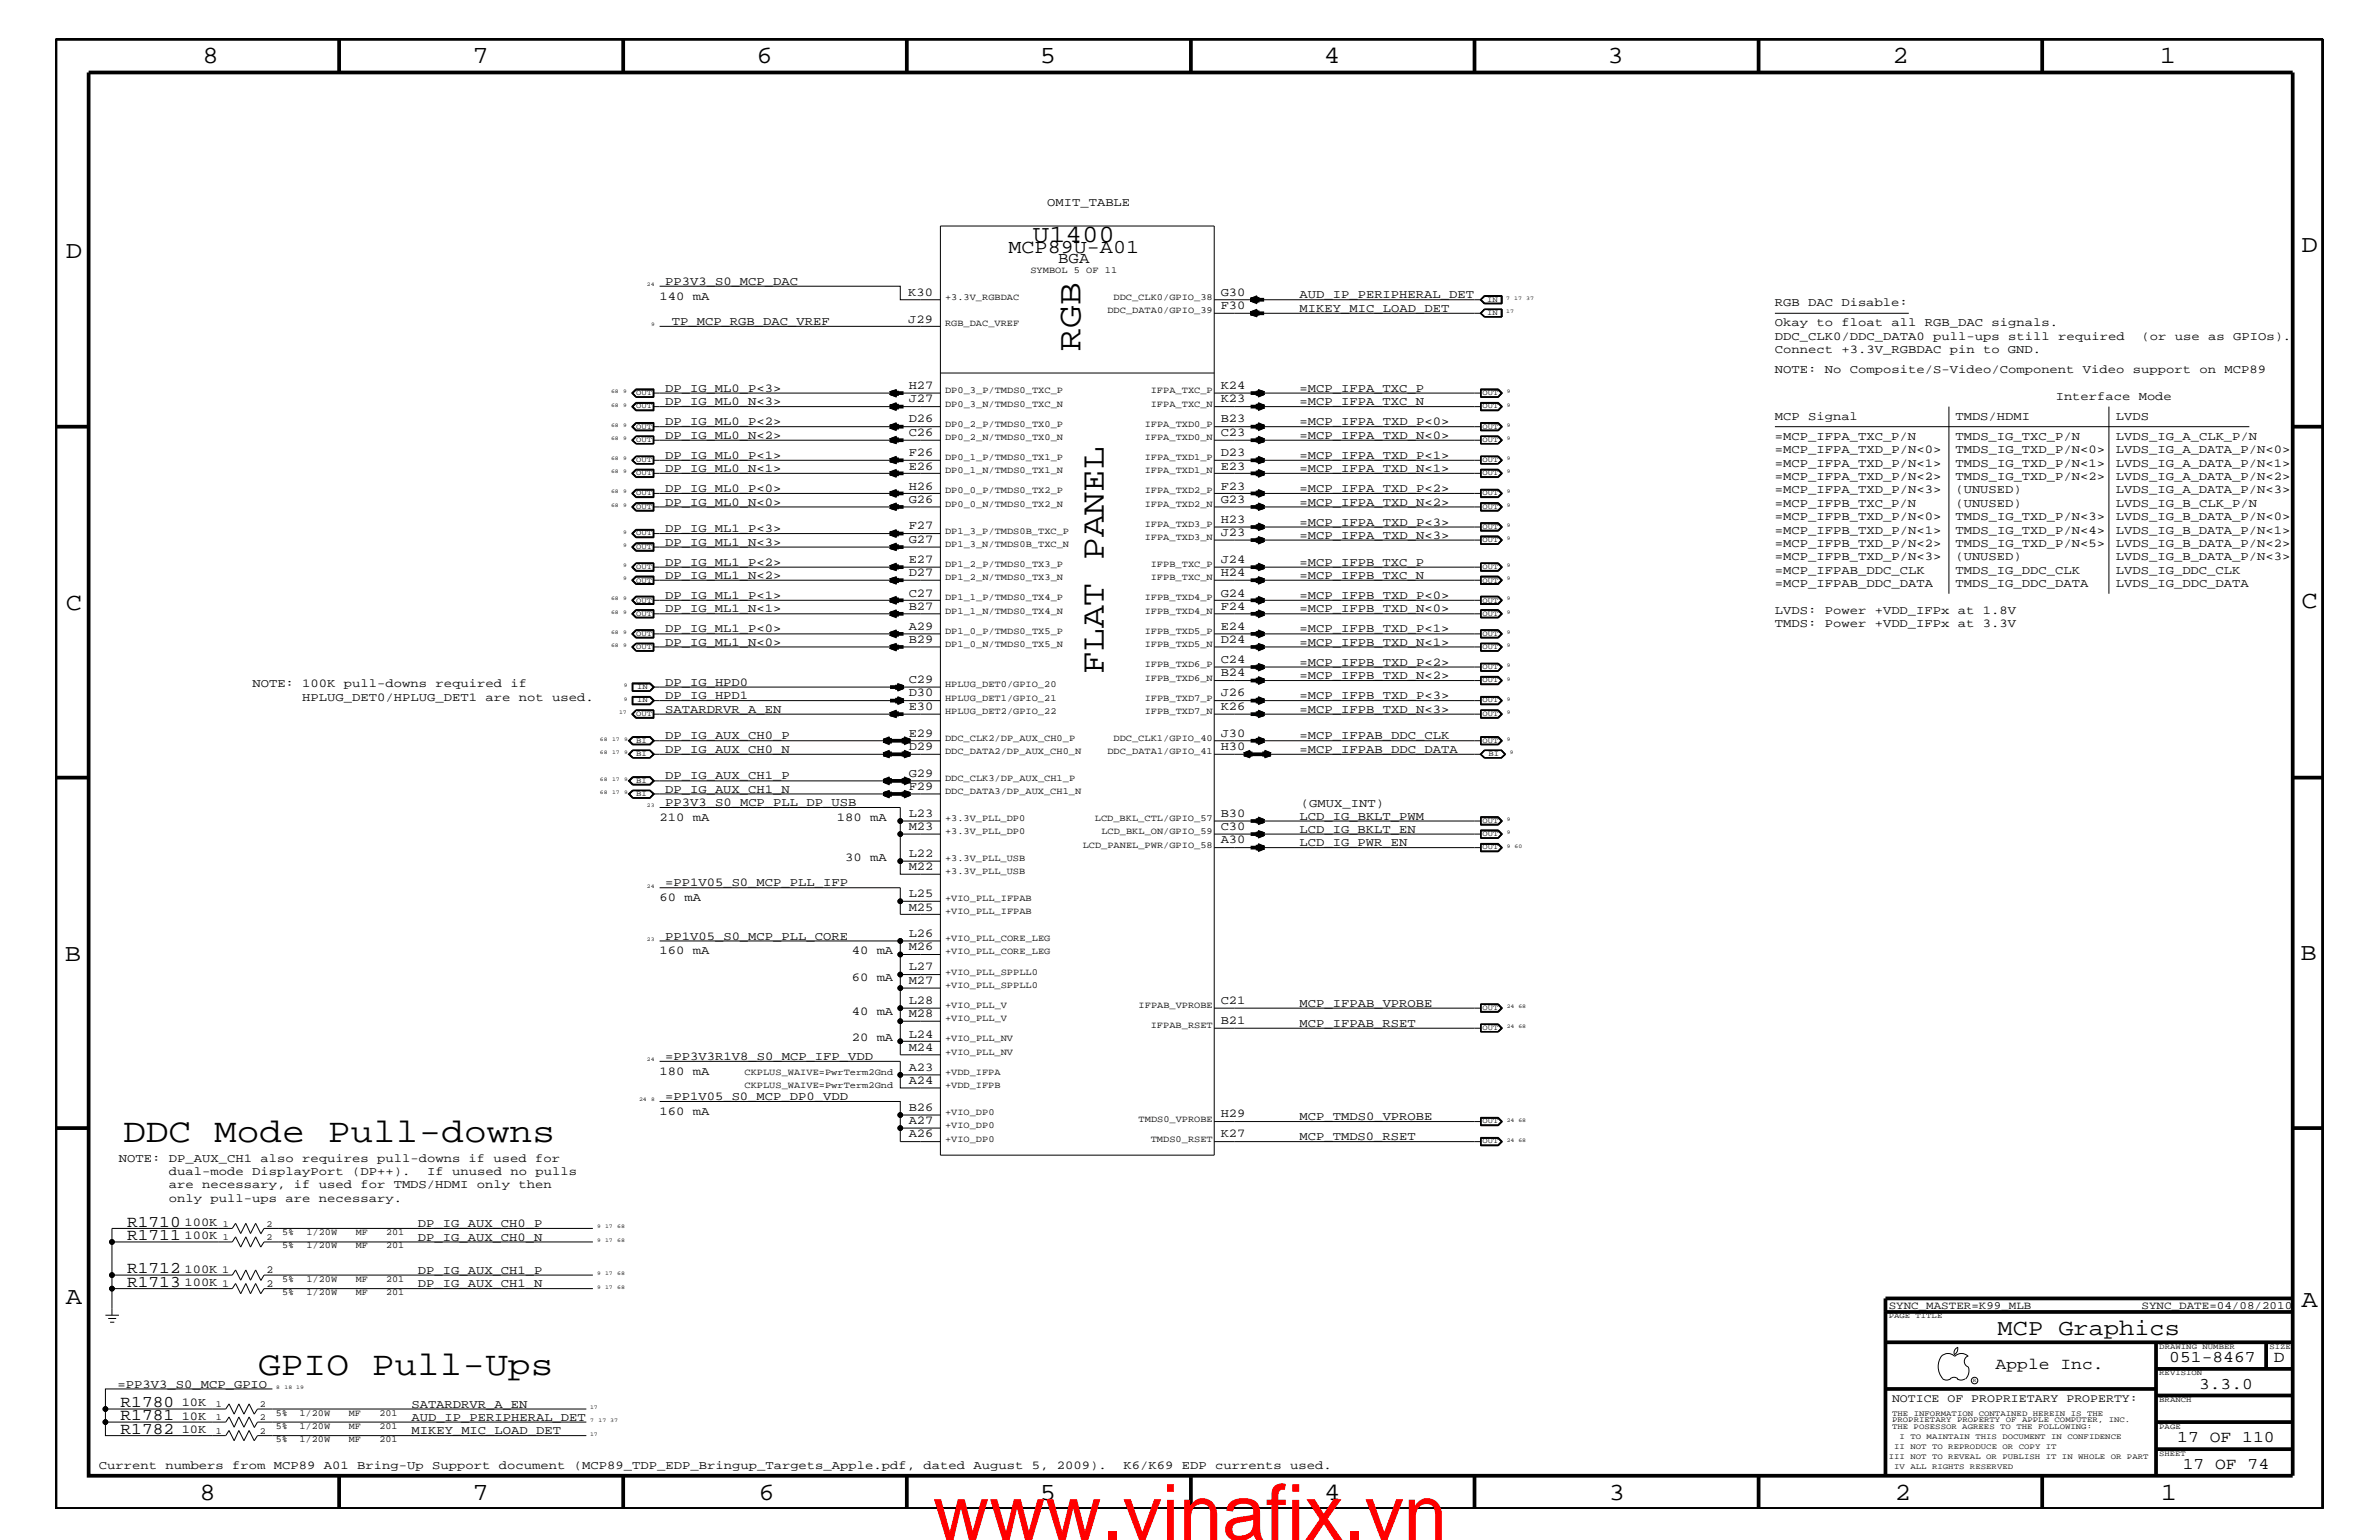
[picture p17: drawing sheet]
<svg xmlns="http://www.w3.org/2000/svg" width="432mm" height="279mm" viewBox="0 0 432 279" stroke-linecap="round" stroke-linejoin="round" font-family="sans-serif">
<defs><g id="words">
<text font-size="14.1" fill="#f00" x="169.3" y="279.4">www.vinafix.vn</text>
<g font-size="6.2">
<text x="196.1" y="63.6" transform="rotate(-90 196.1 63.6)">RGB</text>
<text x="200.3" y="122.2" transform="rotate(-90 200.3 122.2)">FLAT PANEL</text>
<text x="22.4" y="207.1">DDC Mode Pull-downs</text>
<text x="46.9" y="249.5">GPIO Pull-Ups</text>
</g>
<g font-size="4.5">
<text x="36.7" y="11.5">8</text>
<text x="85.8" y="11.5">7</text>
<text x="137.3" y="11.5">6</text>
<text x="188.7" y="11.5">5</text>
<text x="240.3" y="11.5">4</text>
<text x="291.8" y="11.5">3</text>
<text x="343.5" y="11.5">2</text>
<text x="392" y="11.5">1</text>
<text x="11.9" y="46.8">D</text>
<text x="187.5" y="44">U1400</text>
<text x="417.7" y="45.7">D</text>
<text x="11.9" y="110.6">C</text>
<text x="417.7" y="110.3">C</text>
<text x="11.8" y="174.3">B</text>
<text x="417.6" y="174.2">B</text>
<text x="11.9" y="236.7">A</text>
<text x="417.7" y="237.1">A</text>
<text x="36.2" y="272.1">8</text>
<text x="85.8" y="272.1">7</text>
<text x="137.7" y="272.1">6</text>
<text x="188.7" y="272.1">5</text>
<text x="240.4" y="272.1">4</text>
<text x="292" y="272.1">3</text>
<text x="343.9" y="272.1">2</text>
<text x="392.2" y="272.1">1</text>
</g>
<text font-size="4.1" x="362.6" y="242.3">MCP Graphics</text>
<text font-size="3.6" x="183" y="45.8">MCP89U-A01</text>
<g font-size="3">
<text x="23.1" y="224.9">R1711</text>
<text x="23.1" y="222.5">R1710</text>
<text x="23.1" y="231">R1712</text>
<text x="23.1" y="233.5">R1713</text>
<text x="362.2" y="248.4">Apple Inc.</text>
<text x="393.7" y="247.1">051-8467</text>
<text x="399.2" y="252">3.3.0</text>
<text x="412.7" y="247.1">D</text>
<text x="21.9" y="257.7">R1781</text>
<text x="21.9" y="255.2">R1780</text>
<text x="21.9" y="260.1">R1782</text>
<text x="395.2" y="261.6">17 OF 110</text>
<text x="396.2" y="266.6">17 OF 74</text>
</g>
<text font-size="2.9" x="192.1" y="47.7">BGA</text>
<g font-size="2.2">
<text x="190.1" y="37.4">OMIT_TABLE</text>
<text x="120.7" y="51.7">PP3V3_S0_MCP_DAC</text>
<text x="164.8" y="53.7">K30</text>
<text x="221.6" y="53.6">G30</text>
<text x="119.7" y="54.4">140 mA</text>
<text x="121.9" y="59">TP_MCP_RGB_DAC_VREF</text>
<text x="164.8" y="58.5">J29</text>
<text x="221.6" y="56.1">F30</text>
<text x="235.9" y="56.6">MIKEY_MIC_LOAD_DET</text>
<text x="235.9" y="54.1">AUD_IP_PERIPHERAL_DET</text>
<text x="322.2" y="59.2">Okay to float all RGB_DAC signals.</text>
<text x="322.2" y="55.6">RGB DAC Disable:</text>
<text x="322.2" y="61.7">DDC_CLK0/DDC_DATA0 pull-ups still required</text>
<text x="322.2" y="64">Connect +3.3V_RGBDAC pin to GND.</text>
<text x="388.7" y="61.7">(or use as GPIOs).</text>
<text x="120.7" y="71.1">DP_IG_ML0_P&lt;3&gt;</text>
<text x="164.9" y="70.6">H27</text>
<text x="221.6" y="70.6">K24</text>
<text x="235.9" y="71.1">=MCP_IFPA_TXC_P</text>
<text x="322.2" y="67.7">NOTE: No Composite/S-Video/Component Video support on MCP89</text>
<text x="120.7" y="77.2">DP_IG_ML0_P&lt;2&gt;</text>
<text x="120.7" y="73.5">DP_IG_ML0_N&lt;3&gt;</text>
<text x="164.9" y="76.7">D26</text>
<text x="164.9" y="73">J27</text>
<text x="221.6" y="76.7">B23</text>
<text x="221.6" y="73">K23</text>
<text x="235.9" y="73.5">=MCP_IFPA_TXC_N</text>
<text x="235.9" y="77.2">=MCP_IFPA_TXD_P&lt;0&gt;</text>
<text x="322.2" y="76.2">MCP Signal</text>
<text x="354.9" y="76.2">TMDS/HDMI</text>
<text x="373.1" y="72.6">Interface Mode</text>
<text x="384" y="76.2">LVDS</text>
<text x="120.7" y="79.6">DP_IG_ML0_N&lt;2&gt;</text>
<text x="120.7" y="83.3">DP_IG_ML0_P&lt;1&gt;</text>
<text x="164.9" y="82.7">F26</text>
<text x="164.9" y="79.1">C26</text>
<text x="221.6" y="79.1">C23</text>
<text x="221.6" y="82.7">D23</text>
<text x="235.9" y="79.6">=MCP_IFPA_TXD_N&lt;0&gt;</text>
<text x="235.9" y="83.3">=MCP_IFPA_TXD_P&lt;1&gt;</text>
<text x="322.2" y="82.2">=MCP_IFPA_TXD_P/N&lt;0&gt;</text>
<text x="322.2" y="79.9">=MCP_IFPA_TXC_P/N</text>
<text x="354.9" y="79.9">TMDS_IG_TXC_P/N</text>
<text x="354.9" y="82.2">TMDS_IG_TXD_P/N&lt;0&gt;</text>
<text x="384" y="79.9">LVDS_IG_A_CLK_P/N</text>
<text x="384" y="82.2">LVDS_IG_A_DATA_P/N&lt;0&gt;</text>
<text x="120.7" y="85.6">DP_IG_ML0_N&lt;1&gt;</text>
<text x="120.7" y="89.3">DP_IG_ML0_P&lt;0&gt;</text>
<text x="164.9" y="88.8">H26</text>
<text x="164.9" y="85.2">E26</text>
<text x="221.6" y="85.2">E23</text>
<text x="221.6" y="88.8">F23</text>
<text x="235.9" y="85.6">=MCP_IFPA_TXD_N&lt;1&gt;</text>
<text x="235.9" y="89.3">=MCP_IFPA_TXD_P&lt;2&gt;</text>
<text x="322.2" y="89.5">=MCP_IFPA_TXD_P/N&lt;3&gt;</text>
<text x="322.2" y="87.1">=MCP_IFPA_TXD_P/N&lt;2&gt;</text>
<text x="322.2" y="84.7">=MCP_IFPA_TXD_P/N&lt;1&gt;</text>
<text x="354.9" y="84.7">TMDS_IG_TXD_P/N&lt;1&gt;</text>
<text x="354.9" y="87.1">TMDS_IG_TXD_P/N&lt;2&gt;</text>
<text x="354.9" y="89.5">(UNUSED)</text>
<text x="384" y="84.7">LVDS_IG_A_DATA_P/N&lt;1&gt;</text>
<text x="384" y="87.1">LVDS_IG_A_DATA_P/N&lt;2&gt;</text>
<text x="384" y="89.5">LVDS_IG_A_DATA_P/N&lt;3&gt;</text>
<text x="120.7" y="91.7">DP_IG_ML0_N&lt;0&gt;</text>
<text x="164.9" y="91.2">G26</text>
<text x="221.6" y="91.2">G23</text>
<text x="221.6" y="94.9">H23</text>
<text x="235.9" y="91.7">=MCP_IFPA_TXD_N&lt;2&gt;</text>
<text x="235.9" y="95.4">=MCP_IFPA_TXD_P&lt;3&gt;</text>
<text x="322.2" y="94.3">=MCP_IFPB_TXD_P/N&lt;0&gt;</text>
<text x="322.2" y="92">=MCP_IFPB_TXC_P/N</text>
<text x="354.9" y="94.3">TMDS_IG_TXD_P/N&lt;3&gt;</text>
<text x="354.9" y="92">(UNUSED)</text>
<text x="384" y="92">LVDS_IG_B_CLK_P/N</text>
<text x="384" y="94.3">LVDS_IG_B_DATA_P/N&lt;0&gt;</text>
<text x="120.7" y="96.5">DP_IG_ML1_P&lt;3&gt;</text>
<text x="120.7" y="99">DP_IG_ML1_N&lt;3&gt;</text>
<text x="164.9" y="98.5">G27</text>
<text x="164.9" y="96">F27</text>
<text x="221.6" y="97.3">J23</text>
<text x="235.9" y="97.7">=MCP_IFPA_TXD_N&lt;3&gt;</text>
<text x="322.2" y="96.8">=MCP_IFPB_TXD_P/N&lt;1&gt;</text>
<text x="322.2" y="99.3">=MCP_IFPB_TXD_P/N&lt;2&gt;</text>
<text x="322.2" y="101.6">=MCP_IFPB_TXD_P/N&lt;3&gt;</text>
<text x="354.9" y="99.3">TMDS_IG_TXD_P/N&lt;5&gt;</text>
<text x="354.9" y="96.8">TMDS_IG_TXD_P/N&lt;4&gt;</text>
<text x="354.9" y="101.6">(UNUSED)</text>
<text x="384" y="96.8">LVDS_IG_B_DATA_P/N&lt;1&gt;</text>
<text x="384" y="99.3">LVDS_IG_B_DATA_P/N&lt;2&gt;</text>
<text x="384" y="101.6">LVDS_IG_B_DATA_P/N&lt;3&gt;</text>
<text x="120.7" y="102.6">DP_IG_ML1_P&lt;2&gt;</text>
<text x="120.7" y="105">DP_IG_ML1_N&lt;2&gt;</text>
<text x="164.9" y="104.6">D27</text>
<text x="164.9" y="102.1">E27</text>
<text x="221.6" y="102.1">J24</text>
<text x="221.6" y="104.6">H24</text>
<text x="235.9" y="105">=MCP_IFPB_TXC_N</text>
<text x="235.9" y="102.6">=MCP_IFPB_TXC_P</text>
<text x="322.2" y="104.1">=MCP_IFPAB_DDC_CLK</text>
<text x="322.2" y="106.5">=MCP_IFPAB_DDC_DATA</text>
<text x="354.9" y="106.5">TMDS_IG_DDC_DATA</text>
<text x="354.9" y="104.1">TMDS_IG_DDC_CLK</text>
<text x="384" y="106.5">LVDS_IG_DDC_DATA</text>
<text x="384" y="104.1">LVDS_IG_DDC_CLK</text>
<text x="120.7" y="111.1">DP_IG_ML1_N&lt;1&gt;</text>
<text x="120.7" y="108.7">DP_IG_ML1_P&lt;1&gt;</text>
<text x="164.9" y="110.6">B27</text>
<text x="164.9" y="108.2">C27</text>
<text x="221.6" y="108.2">G24</text>
<text x="221.6" y="110.6">F24</text>
<text x="235.9" y="108.7">=MCP_IFPB_TXD_P&lt;0&gt;</text>
<text x="235.9" y="111.1">=MCP_IFPB_TXD_N&lt;0&gt;</text>
<text x="322.2" y="111.4">LVDS: Power +VDD_IFPx at 1.8V</text>
<text x="322.2" y="113.7">TMDS: Power +VDD_IFPx at 3.3V</text>
<text x="120.7" y="114.8">DP_IG_ML1_P&lt;0&gt;</text>
<text x="120.7" y="117.2">DP_IG_ML1_N&lt;0&gt;</text>
<text x="164.9" y="114.2">A29</text>
<text x="164.9" y="116.7">B29</text>
<text x="221.6" y="114.2">E24</text>
<text x="221.6" y="116.7">D24</text>
<text x="235.9" y="114.8">=MCP_IFPB_TXD_P&lt;1&gt;</text>
<text x="235.9" y="117.2">=MCP_IFPB_TXD_N&lt;1&gt;</text>
<text x="45.8" y="124.7">NOTE: 100K pull-downs required if</text>
<text x="120.7" y="124.4">DP_IG_HPD0</text>
<text x="164.9" y="124">C29</text>
<text x="221.6" y="120.3">C24</text>
<text x="221.6" y="122.7">B24</text>
<text x="235.9" y="120.8">=MCP_IFPB_TXD_P&lt;2&gt;</text>
<text x="235.9" y="123.2">=MCP_IFPB_TXD_N&lt;2&gt;</text>
<text x="54.9" y="127.1">HPLUG_DET0/HPLUG_DET1 are not used.</text>
<text x="120.7" y="126.9">DP_IG_HPD1</text>
<text x="120.7" y="129.3">SATARDRVR_A_EN</text>
<text x="164.9" y="126.4">D30</text>
<text x="164.9" y="128.8">E30</text>
<text x="221.6" y="128.8">K26</text>
<text x="221.6" y="126.4">J26</text>
<text x="235.9" y="129.3">=MCP_IFPB_TXD_N&lt;3&gt;</text>
<text x="235.9" y="126.9">=MCP_IFPB_TXD_P&lt;3&gt;</text>
<text x="120.7" y="136.6">DP_IG_AUX_CH0_N</text>
<text x="120.7" y="134.1">DP_IG_AUX_CH0_P</text>
<text x="164.9" y="136.1">D29</text>
<text x="164.9" y="133.6">E29</text>
<text x="221.6" y="133.6">J30</text>
<text x="221.6" y="136.1">H30</text>
<text x="235.9" y="134.1">=MCP_IFPAB_DDC_CLK</text>
<text x="235.9" y="136.6">=MCP_IFPAB_DDC_DATA</text>
<text x="120.7" y="143.9">DP_IG_AUX_CH1_N</text>
<text x="120.7" y="141.4">DP_IG_AUX_CH1_P</text>
<text x="164.9" y="143.4">F29</text>
<text x="164.9" y="140.9">G29</text>
<text x="119.7" y="149">210 mA</text>
<text x="120.7" y="146.2">PP3V3_S0_MCP_PLL_DP_USB</text>
<text x="151.9" y="149">180 mA</text>
<text x="164.9" y="148.2">L23</text>
<text x="221.6" y="148.2">B30</text>
<text x="235.9" y="148.7">LCD_IG_BKLT_PWM</text>
<text x="236.1" y="146.5">(GMUX_INT)</text>
<text x="164.9" y="150.7">M23</text>
<text x="164.9" y="155.5">L22</text>
<text x="221.6" y="150.7">C30</text>
<text x="221.6" y="153">A30</text>
<text x="235.9" y="151.1">LCD_IG_BKLT_EN</text>
<text x="235.9" y="153.5">LCD_IG_PWR_EN</text>
<text x="120.7" y="160.8">=PP1V05_S0_MCP_PLL_IFP</text>
<text x="153.4" y="156.2">30 mA</text>
<text x="164.9" y="157.9">M22</text>
<text x="119.7" y="163.5">60 mA</text>
<text x="164.9" y="162.8">L25</text>
<text x="164.9" y="165.2">M25</text>
<text x="119.7" y="173.2">160 mA</text>
<text x="120.7" y="170.5">PP1V05_S0_MCP_PLL_CORE</text>
<text x="154.6" y="173.2">40 mA</text>
<text x="164.9" y="170">L26</text>
<text x="164.9" y="172.4">M26</text>
<text x="154.6" y="178">60 mA</text>
<text x="164.9" y="176.1">L27</text>
<text x="164.9" y="178.5">M27</text>
<text x="154.6" y="184.1">40 mA</text>
<text x="164.9" y="182.1">L28</text>
<text x="164.9" y="184.6">M28</text>
<text x="221.6" y="182.1">C21</text>
<text x="221.6" y="185.8">B21</text>
<text x="235.9" y="182.7">MCP_IFPAB_VPROBE</text>
<text x="154.6" y="188.9">20 mA</text>
<text x="164.9" y="188.2">L24</text>
<text x="164.9" y="190.6">M24</text>
<text x="235.9" y="186.3">MCP_IFPAB_RSET</text>
<text x="119.7" y="195">180 mA</text>
<text x="120.7" y="192.3">=PP3V3R1V8_S0_MCP_IFP_VDD</text>
<text x="164.9" y="194.3">A23</text>
<text x="164.9" y="196.7">A24</text>
<text x="119.7" y="202.3">160 mA</text>
<text x="120.7" y="199.6">=PP1V05_S0_MCP_DP0_VDD</text>
<text x="164.9" y="201.5">B26</text>
<text x="164.9" y="204">A27</text>
<text x="221.6" y="202.7">H29</text>
<text x="235.9" y="203.2">MCP_TMDS0_VPROBE</text>
<text x="164.9" y="206.4">A26</text>
<text x="221.6" y="206.4">K27</text>
<text x="235.9" y="206.9">MCP_TMDS0_RSET</text>
<text x="21.6" y="210.8">NOTE: DP_AUX_CH1 also requires pull-downs if used for</text>
<text x="30.7" y="215.6">are necessary, if used for TMDS/HDMI only then</text>
<text x="30.7" y="213.2">dual-mode DisplayPort (DP++).</text>
<text x="77.5" y="213.2">If unused no pulls</text>
<text x="30.7" y="218">only pull-ups are necessary.</text>
<text x="33.5" y="224.8">100K</text>
<text x="33.5" y="222.4">100K</text>
<text x="75.9" y="225.1">DP_IG_AUX_CH0_N</text>
<text x="75.9" y="222.6">DP_IG_AUX_CH0_P</text>
<text x="33.5" y="230.9">100K</text>
<text x="33.5" y="233.3">100K</text>
<text x="75.9" y="233.5">DP_IG_AUX_CH1_N</text>
<text x="75.9" y="231.1">DP_IG_AUX_CH1_P</text>
<text x="21.3" y="251.7">=PP3V3_S0_MCP_GPIO</text>
<text x="33" y="257.6">10K</text>
<text x="33" y="255.1">10K</text>
<text x="74.7" y="255.4">SATARDRVR_A_EN</text>
<text x="74.7" y="257.8">AUD_IP_PERIPHERAL_DET</text>
<text x="33" y="260">10K</text>
<text x="74.7" y="260.2">MIKEY_MIC_LOAD_DET</text>
<text x="17.9" y="266.6">Current numbers from MCP89 A01 Bring-Up Support document (MCP89_TDP_EDP_Bringup_Targets_Apple.pdf, dated August 5, 2009).</text>
<text x="203.9" y="266.6">K6/K69 EDP currents used.</text>
</g>
<text font-size="2.1" x="343.4" y="254.4">NOTICE OF PROPRIETARY PROPERTY:</text>
<g font-size="2">
<text x="342.8" y="237.4">SYNC_MASTER=K99_MLB</text>
<text x="388.7" y="237.4">SYNC_DATE=04/08/2010</text>
</g>
<g font-size="1.9">
<text x="40.3" y="231">1</text>
<text x="40.3" y="233.5">1</text>
<text x="48.3" y="231">2</text>
<text x="48.3" y="233.5">2</text>
</g>
<g font-size="1.7">
<text x="187" y="49.6">SYMBOL 5 OF 11</text>
<text x="171.5" y="59.2">RGB_DAC_VREF</text>
<text x="171.5" y="54.4">+3.3V_RGBDAC</text>
<text x="201" y="56.8">DDC_DATA0/GPIO_39</text>
<text x="202.1" y="54.4">DDC_CLK0/GPIO_38</text>
<text x="171.5" y="71.3">DP0_3_P/TMDS0_TXC_P</text>
<text x="208.9" y="71.3">IFPA_TXC_P</text>
<text x="171.5" y="77.4">DP0_2_P/TMDS0_TX0_P</text>
<text x="171.5" y="73.8">DP0_3_N/TMDS0_TXC_N</text>
<text x="207.8" y="77.4">IFPA_TXD0_P</text>
<text x="208.9" y="73.8">IFPA_TXC_N</text>
<text x="171.5" y="83.5">DP0_1_P/TMDS0_TX1_P</text>
<text x="171.5" y="79.9">DP0_2_N/TMDS0_TX0_N</text>
<text x="207.8" y="79.9">IFPA_TXD0_N</text>
<text x="207.8" y="83.5">IFPA_TXD1_P</text>
<text x="171.5" y="89.5">DP0_0_P/TMDS0_TX2_P</text>
<text x="171.5" y="85.9">DP0_1_N/TMDS0_TX1_N</text>
<text x="207.8" y="85.9">IFPA_TXD1_N</text>
<text x="207.8" y="89.5">IFPA_TXD2_P</text>
<text x="171.5" y="92">DP0_0_N/TMDS0_TX2_N</text>
<text x="207.8" y="92">IFPA_TXD2_N</text>
<text x="207.8" y="95.6">IFPA_TXD3_P</text>
<text x="171.5" y="99.3">DP1_3_N/TMDS0B_TXC_N</text>
<text x="171.5" y="96.8">DP1_3_P/TMDS0B_TXC_P</text>
<text x="207.8" y="98">IFPA_TXD3_N</text>
<text x="171.5" y="105.3">DP1_2_N/TMDS0_TX3_N</text>
<text x="171.5" y="102.9">DP1_2_P/TMDS0_TX3_P</text>
<text x="208.9" y="102.9">IFPB_TXC_P</text>
<text x="208.9" y="105.3">IFPB_TXC_N</text>
<text x="171.5" y="111.4">DP1_1_N/TMDS0_TX4_N</text>
<text x="171.5" y="108.9">DP1_1_P/TMDS0_TX4_P</text>
<text x="207.8" y="108.9">IFPB_TXD4_P</text>
<text x="207.8" y="111.4">IFPB_TXD4_N</text>
<text x="171.5" y="115">DP1_0_P/TMDS0_TX5_P</text>
<text x="171.5" y="117.4">DP1_0_N/TMDS0_TX5_N</text>
<text x="207.8" y="115">IFPB_TXD5_P</text>
<text x="207.8" y="117.4">IFPB_TXD5_N</text>
<text x="171.5" y="124.7">HPLUG_DET0/GPIO_20</text>
<text x="207.8" y="121">IFPB_TXD6_P</text>
<text x="207.8" y="123.5">IFPB_TXD6_N</text>
<text x="171.5" y="127.1">HPLUG_DET1/GPIO_21</text>
<text x="171.5" y="129.6">HPLUG_DET2/GPIO_22</text>
<text x="207.8" y="129.6">IFPB_TXD7_N</text>
<text x="207.8" y="127.1">IFPB_TXD7_P</text>
<text x="171.5" y="136.8">DDC_DATA2/DP_AUX_CH0_N</text>
<text x="171.5" y="134.4">DDC_CLK2/DP_AUX_CH0_P</text>
<text x="201" y="136.8">DDC_DATA1/GPIO_41</text>
<text x="202.1" y="134.4">DDC_CLK1/GPIO_40</text>
<text x="171.5" y="141.7">DDC_CLK3/DP_AUX_CH1_P</text>
<text x="171.5" y="144">DDC_DATA3/DP_AUX_CH1_N</text>
<text x="171.5" y="149">+3.3V_PLL_DP0</text>
<text x="198.7" y="149">LCD_BKL_CTL/GPIO_57</text>
<text x="171.5" y="151.3">+3.3V_PLL_DP0</text>
<text x="196.5" y="153.8">LCD_PANEL_PWR/GPIO_58</text>
<text x="199.9" y="151.3">LCD_BKL_ON/GPIO_59</text>
<text x="171.5" y="158.6">+3.3V_PLL_USB</text>
<text x="171.5" y="156.2">+3.3V_PLL_USB</text>
<text x="171.5" y="163.5">+VIO_PLL_IFPAB</text>
<text x="171.5" y="165.9">+VIO_PLL_IFPAB</text>
<text x="171.5" y="170.7">+VIO_PLL_CORE_LEG</text>
<text x="171.5" y="173.2">+VIO_PLL_CORE_LEG</text>
<text x="171.5" y="176.8">+VIO_PLL_SPPLL0</text>
<text x="171.5" y="179.3">+VIO_PLL_SPPLL0</text>
<text x="171.5" y="182.9">+VIO_PLL_V</text>
<text x="171.5" y="185.3">+VIO_PLL_V</text>
<text x="206.7" y="182.9">IFPAB_VPROBE</text>
<text x="171.5" y="188.9">+VIO_PLL_NV</text>
<text x="171.5" y="191.4">+VIO_PLL_NV</text>
<text x="208.9" y="186.5">IFPAB_RSET</text>
<text x="135.1" y="197.4">CKPLUS_WAIVE=PwrTerm2Gnd</text>
<text x="135.1" y="195">CKPLUS_WAIVE=PwrTerm2Gnd</text>
<text x="171.5" y="195">+VDD_IFPA</text>
<text x="171.5" y="197.4">+VDD_IFPB</text>
<text x="171.5" y="202.3">+VIO_DP0</text>
<text x="206.7" y="203.5">TMDS0_VPROBE</text>
<text x="171.5" y="207.1">+VIO_DP0</text>
<text x="171.5" y="204.7">+VIO_DP0</text>
<text x="208.9" y="207.1">TMDS0_RSET</text>
<text x="40.5" y="224.9">1</text>
<text x="40.5" y="222.5">1</text>
<text x="48.3" y="224.9">2</text>
<text x="48.3" y="222.5">2</text>
<text x="51.2" y="226.5">5%</text>
<text x="51.2" y="224.1">5%</text>
<text x="55.6" y="226.5">1/20W</text>
<text x="55.6" y="224.1">1/20W</text>
<text x="64.6" y="226.5">MF</text>
<text x="64.6" y="224.1">MF</text>
<text x="70.1" y="226.5">201</text>
<text x="70.1" y="224.1">201</text>
<text x="51.2" y="232.6">5%</text>
<text x="55.6" y="232.6">1/20W</text>
<text x="64.6" y="232.6">MF</text>
<text x="70.1" y="232.6">201</text>
<text x="51.2" y="235">5%</text>
<text x="55.6" y="235">1/20W</text>
<text x="64.6" y="235">MF</text>
<text x="70.1" y="235">201</text>
<text x="39.2" y="257.7">1</text>
<text x="39.2" y="255.2">1</text>
<text x="47.2" y="257.7">2</text>
<text x="47.2" y="255.2">2</text>
<text x="50" y="256.8">5%</text>
<text x="54.4" y="256.8">1/20W</text>
<text x="63.3" y="256.8">MF</text>
<text x="68.9" y="256.8">201</text>
<text x="39.2" y="260.1">1</text>
<text x="47.2" y="260.1">2</text>
<text x="50" y="261.6">5%</text>
<text x="50" y="259.3">5%</text>
<text x="54.4" y="261.6">1/20W</text>
<text x="54.4" y="259.3">1/20W</text>
<text x="63.3" y="261.6">MF</text>
<text x="63.3" y="259.3">MF</text>
<text x="68.9" y="261.6">201</text>
<text x="68.9" y="259.3">201</text>
</g>
<g font-size="1.4">
<text x="269.9" y="54.7">IN</text>
<text x="269.9" y="57.2">IN</text>
<text x="115.5" y="71.7">OUT</text>
<text x="269.1" y="71.7">OUT</text>
<text x="115.5" y="77.8">OUT</text>
<text x="115.5" y="74.1">OUT</text>
<text x="269.1" y="77.8">OUT</text>
<text x="269.1" y="74.1">OUT</text>
<text x="115.5" y="83.8">OUT</text>
<text x="115.5" y="80.2">OUT</text>
<text x="269.1" y="83.8">OUT</text>
<text x="269.1" y="80.2">OUT</text>
<text x="115.5" y="89.9">OUT</text>
<text x="115.5" y="86.2">OUT</text>
<text x="269.1" y="89.9">OUT</text>
<text x="269.1" y="86.2">OUT</text>
<text x="115.5" y="92.3">OUT</text>
<text x="269.1" y="96">OUT</text>
<text x="269.1" y="92.3">OUT</text>
<text x="115.5" y="99.6">OUT</text>
<text x="115.5" y="97.1">OUT</text>
<text x="269.1" y="98.4">OUT</text>
<text x="115.5" y="105.7">OUT</text>
<text x="115.5" y="103.2">OUT</text>
<text x="269.1" y="105.7">OUT</text>
<text x="269.1" y="103.2">OUT</text>
<text x="115.5" y="109.3">OUT</text>
<text x="115.5" y="111.7">OUT</text>
<text x="269.1" y="109.3">OUT</text>
<text x="269.1" y="111.7">OUT</text>
<text x="115.5" y="115.3">OUT</text>
<text x="115.5" y="117.8">OUT</text>
<text x="269.1" y="117.8">OUT</text>
<text x="269.1" y="115.3">OUT</text>
<text x="115.7" y="125.1">IN</text>
<text x="269.1" y="121.4">OUT</text>
<text x="269.1" y="123.8">OUT</text>
<text x="115.5" y="129.9">OUT</text>
<text x="115.7" y="127.5">IN</text>
<text x="269.1" y="127.5">OUT</text>
<text x="269.1" y="129.9">OUT</text>
<text x="115.5" y="137.2">BI</text>
<text x="115.5" y="134.7">BI</text>
<text x="269.1" y="134.7">OUT</text>
<text x="270.2" y="137.2">BI</text>
<text x="115.5" y="142">BI</text>
<text x="115.5" y="144.5">BI</text>
<text x="269.1" y="149.3">OUT</text>
<text x="269.1" y="151.8">OUT</text>
<text x="269.1" y="154.1">OUT</text>
<text x="269.1" y="183.2">OUT</text>
<text x="269.1" y="186.9">OUT</text>
<text x="269.1" y="203.8">OUT</text>
<text x="269.1" y="207.5">OUT</text>
<text x="342.8" y="239.2">PAGE TITLE</text>
<text x="391.9" y="244.7">DRAWING NUMBER</text>
<text x="411.9" y="244.7">SIZE</text>
<text x="391.9" y="249.5">REVISION</text>
<text x="343.4" y="256.8">THE INFORMATION CONTAINED HEREIN IS THE</text>
<text x="391.9" y="254.4">BRANCH</text>
<text x="343.4" y="259.3">THE POSESSOR AGREES TO THE FOLLOWING:</text>
<text x="343.4" y="258">PROPRIETARY PROPERTY OF APPLE COMPUTER, INC.</text>
<text x="343.8" y="262.9">II NOT TO REPRODUCE OR COPY IT</text>
<text x="344.8" y="261.1">I TO MAINTAIN THIS DOCUMENT IN CONFIDENCE</text>
<text x="391.9" y="259.3">PAGE</text>
<text x="342.8" y="264.7">III NOT TO REVEAL OR PUBLISH IT IN WHOLE OR PART</text>
<text x="343.8" y="266.6">IV ALL RIGHTS RESERVED</text>
<text x="391.9" y="264.1">SHEET</text>
</g>
<g font-size="1">
<text x="117.4" y="51.9">24</text>
<text x="118.2" y="59.2">9</text>
<text x="273.4" y="56.8">17</text>
<text x="273.4" y="54.4">7</text>
<text x="274.8" y="54.4">17</text>
<text x="277" y="54.4">37</text>
<text x="110.9" y="71.3">68</text>
<text x="113.1" y="71.3">9</text>
<text x="273.5" y="71.3">9</text>
<text x="110.9" y="77.4">68</text>
<text x="110.9" y="73.8">68</text>
<text x="113.1" y="77.4">9</text>
<text x="113.1" y="73.8">9</text>
<text x="273.5" y="77.4">9</text>
<text x="273.5" y="73.8">9</text>
<text x="110.9" y="83.5">68</text>
<text x="110.9" y="79.9">68</text>
<text x="113.1" y="83.5">9</text>
<text x="113.1" y="79.9">9</text>
<text x="273.5" y="83.5">9</text>
<text x="273.5" y="79.9">9</text>
<text x="110.9" y="89.5">68</text>
<text x="110.9" y="85.9">68</text>
<text x="113.1" y="89.5">9</text>
<text x="113.1" y="85.9">9</text>
<text x="273.5" y="89.5">9</text>
<text x="273.5" y="85.9">9</text>
<text x="110.9" y="92">68</text>
<text x="113.1" y="92">9</text>
<text x="273.5" y="95.6">9</text>
<text x="273.5" y="92">9</text>
<text x="113.1" y="99.3">9</text>
<text x="113.1" y="96.8">9</text>
<text x="273.5" y="98">9</text>
<text x="113.1" y="105.3">9</text>
<text x="113.1" y="102.9">9</text>
<text x="273.5" y="105.3">9</text>
<text x="273.5" y="102.9">9</text>
<text x="110.9" y="108.9">68</text>
<text x="110.9" y="111.4">68</text>
<text x="113.1" y="108.9">9</text>
<text x="113.1" y="111.4">9</text>
<text x="273.5" y="108.9">9</text>
<text x="273.5" y="111.4">9</text>
<text x="110.9" y="115">68</text>
<text x="110.9" y="117.4">68</text>
<text x="113.1" y="115">9</text>
<text x="113.1" y="117.4">9</text>
<text x="273.5" y="117.4">9</text>
<text x="273.5" y="115">9</text>
<text x="113.2" y="124.7">9</text>
<text x="273.5" y="121">9</text>
<text x="273.5" y="123.5">9</text>
<text x="112.4" y="129.6">17</text>
<text x="113.2" y="127.1">9</text>
<text x="273.5" y="127.1">9</text>
<text x="273.5" y="129.6">9</text>
<text x="108.9" y="136.8">68</text>
<text x="108.9" y="134.4">68</text>
<text x="111.1" y="136.8">17</text>
<text x="111.1" y="134.4">17</text>
<text x="113.3" y="136.8">9</text>
<text x="113.3" y="134.4">9</text>
<text x="273.5" y="134.4">9</text>
<text x="274.1" y="136.8">9</text>
<text x="108.9" y="141.7">68</text>
<text x="111.1" y="141.7">17</text>
<text x="113.3" y="141.7">9</text>
<text x="108.9" y="144">68</text>
<text x="111.1" y="144">17</text>
<text x="113.3" y="144">9</text>
<text x="117.4" y="146.5">23</text>
<text x="273.5" y="149">9</text>
<text x="273.5" y="151.3">9</text>
<text x="273.5" y="153.8">9</text>
<text x="274.9" y="153.8">60</text>
<text x="117.4" y="161.1">24</text>
<text x="117.4" y="170.7">23</text>
<text x="273.5" y="182.9">24 68</text>
<text x="273.5" y="186.5">24 68</text>
<text x="117.4" y="192.6">24</text>
<text x="116" y="199.8">24</text>
<text x="118.2" y="199.8">8</text>
<text x="273.5" y="203.5">24 68</text>
<text x="273.5" y="207.1">24 68</text>
<text x="108.4" y="225.3">9</text>
<text x="108.4" y="222.9">9</text>
<text x="109.8" y="225.3">17</text>
<text x="109.8" y="222.9">17</text>
<text x="112" y="225.3">68</text>
<text x="112" y="222.9">68</text>
<text x="108.4" y="233.8">9</text>
<text x="108.4" y="231.3">9</text>
<text x="109.8" y="233.8">17</text>
<text x="109.8" y="231.3">17</text>
<text x="112" y="233.8">68</text>
<text x="112" y="231.3">68</text>
<text x="50.1" y="252">8</text>
<text x="51.6" y="252">18 19</text>
<text x="358.1" y="250.7">R</text>
<text x="107.1" y="255.6">17</text>
<text x="107.1" y="260.5">17</text>
<text x="107.1" y="258">7</text>
<text x="108.6" y="258">17 37</text>
</g>
</g></defs>
<g fill="none" stroke="#000" stroke-width=".18">
<path d="M119.7 51.9h43.7v2.5h7.3M119.7 59.2h51M170.7 41h49.7v168.6h-49.7zM220.4 54.4h48.4M220.4 56.8h48.4M268.8 54.4l.7-.6h3v1.2h-3zM268.8 54.4l.6 .7M269.4 53.6h3.2v1.5h-3.2l-.8-.7zM269.4 56.1h3.2v1.4h-3.2M269.4 53.7l-.7 .7 .7 .7M269.4 55.1h3.2M269.4 53.7h3.2"/>
<path d="M269.4 56.2h3.1v1.2h-3.1l-.6-.6zM269.4 53.7l-.6 .7M269.4 56.1l-.8 .7 .8 .7M269.4 56.1l-.7 .7 .7 .7M269.5 56.2l-.7 .6 .7 .6M272.5 56.2v1.2M272.5 53.7v1.4M322.2 56.8h24.3M114.9 77.4l.6-.6h3v1.2h-3zM115.4 70.6h3.3v1.5h-3.3l-.8-.8zM115.4 73h3.3v1.5h-3.3l-.8-.7zM115.4 76.7h3.3v1.5h-3.3l-.8-.8z"/>
<path d="M115.4 79.1h3.3v1.4h-3.3l-.8-.6zM115.5 79.2l-.6 .7 .6 .6M115.5 73.2h3v1.2h-3l-.6-.6zM115.5 70.7l-.6 .6 .6 .7M115.5 72.1l-.8-.8 .8-.7h3.1v1.5M115.5 73.1h3.1v1.4h-3.1M115.5 76.7h3.1v1.4h-3.1M115.5 79.1l-.8 .8 .8 .6M115.5 79.2l-.7 .7 .7 .6M115.5 79.2h3.1M115.5 76.7l-.8 .7 .8 .7M115.5 76.7l-.7 .7 .7 .7"/>
<path d="M115.5 73.1l-.8 .7 .8 .7M115.5 73.1l-.7 .7 .7 .7M115.5 70.7l-.7 .6 .7 .7M115.5 72h3.1M115.5 70.7h3.1M118.5 70.7v1.3M118.5 79.2v1.3M118.5 79.9h52.2M118.5 77.4h52.2M118.5 73.8h52.2M118.5 71.3h52.2M118.6 79.1v1.4"/>
<path d="M170.7 67.7h49.7M220.4 79.9h48.4M220.4 77.4h48.4M220.4 73.8h48.4M220.4 71.3h48.4M268.7 76.7h3.2l.8 .7-.8 .8h-3.2zM268.7 78.1h3.2M268.7 76.7h3.2M268.7 73h3.2l.8 .8-.8 .7h-3.2zM268.7 74.5h3.2M268.7 73.1h3.2M268.7 70.6h3.2l.8 .7-.8 .8h-3.2z"/>
<path d="M268.7 70.6h3.2l.7 .7-.7 .8M268.8 79.2h3.1l.6 .7-.6 .6h-3.1zM268.8 76.8h3.1l.6 .6-.6 .6h-3.1M268.8 73.2h3.1l.6 .6-.6 .6h-3.1M268.8 70.7h3.1l.6 .6-.6 .7h-3.1zM268.8 73.1v1.4M268.8 76.7v1.4M271.9 79.2l.6 .7-.6 .6M271.9 70.7l.6 .6-.6 .7M271.9 79.1h-3.2v1.4h3.2M271.9 79.1l.8 .8-.8 .6M271.9 79.1l.7 .8-.7 .6"/>
<path d="M271.9 76.7l.7 .7-.7 .7M271.9 76.7l.6 .7-.6 .7M271.9 73.1l.7 .7-.7 .7M271.9 73.1l.6 .7-.6 .7M322.2 77.4h86.1M353.7 73.8v33.9M382.8 73.8v33.9M114.9 85.9l.6-.6h3v1.2h-3zM114.9 96.8l.6-.6h3v1.2h-3zM115.4 82.7h3.3v1.5h-3.3l-.8-.7zM115.4 85.1h3.3v1.5h-3.3l-.8-.7zM115.4 88.8h3.3v1.5h-3.3l-.8-.8z"/>
<path d="M115.4 91.2h3.3v1.5h-3.3l-.8-.7zM115.4 96h3.3v1.6h-3.3l-.8-.8zM115.4 98.5h3.3v1.5h-3.3l-.8-.7zM115.5 91.4h3v1.2h-3l-.6-.6zM115.5 88.9h3v1.2h-3l-.6-.6zM115.5 82.8l-.6 .7 .6 .6M115.5 99.9l-.6-.6 .6-.6h3v1.2M115.5 85.2h3.1v1.4h-3.1M115.5 88.8h3.1v1.4h-3.1M115.5 96.1h3.1v1.4h-3.1M115.5 98.5l-.8 .8 .8 .6h3.1v-1.4M115.5 91.2l-.8 .8 .8 .7"/>
<path d="M115.5 88.8l-.8 .7 .8 .7M115.5 88.8l-.7 .7 .7 .7M115.5 85.2l-.8 .7 .8 .7M115.5 85.2l-.7 .7 .7 .7M115.5 82.7l-.8 .8 .8 .7M115.5 82.8l-.7 .7 .7 .6M115.5 84.1h3.1M115.5 82.8h3.1M115.5 80.5h3.1M115.5 99.9h3.1M115.5 96.1l-.8 .7 .8 .7M115.5 96.1l-.7 .7 .7 .7"/>
<path d="M118.5 82.8v1.3M118.5 92h52.2M118.5 89.5h52.2M118.5 85.9h52.2M118.5 83.5h52.2M118.5 99.3h52.2M118.5 96.8h52.2M118.6 82.7v1.5M118.6 91.2v1.5h-3.1M118.6 91.3h-3.1l-.7 .7 .7 .7M118.6 98.6h-3.1l-.7 .7 .7 .6M220.4 92h48.4"/>
<path d="M220.4 89.5h48.4M220.4 85.9h48.4M220.4 83.5h48.4M220.4 98h48.4M220.4 95.6h48.4M268.7 91.2h3.2l.8 .8-.8 .7h-3.2zM268.7 92.7h3.2M268.7 88.8h3.2l.8 .7-.8 .8h-3.2zM268.7 90.2h3.2M268.7 88.8h3.2M268.7 85.1h3.2l.8 .8-.8 .7h-3.2zM268.7 86.6h3.2"/>
<path d="M268.7 85.2h3.2M268.7 94.9h3.2l.8 .7-.8 .8h-3.2zM268.7 97.2h3.2l.8 .8-.8 .7h-3.2zM268.7 97.3h3.2l.7 .7-.7 .7M268.8 92.7v-1.4h3.1l.6 .7-.6 .7M268.8 91.4h3.1l.6 .6-.6 .6h-3.1M268.8 88.9h3.1l.6 .6-.6 .6h-3.1M268.8 85.3h3.1l.6 .6-.6 .6h-3.1M268.8 82.8h3.1l.6 .7-.6 .6h-3.1zM268.8 85.2v1.4M268.8 88.8v1.4M268.8 94.9h3.1l.6 .7-.6 .6h-3.1z"/>
<path d="M268.8 97.4h3.1l.6 .6-.6 .7h-3.1zM268.8 95h3.1l.6 .6-.6 .6M271.9 97.4l.6 .6-.6 .7M271.9 82.8l.6 .7-.6 .6M271.9 82.7h-3.2v1.5h3.2M271.9 94.9l.7 .7-.7 .7h-3.2M271.9 91.2l.7 .8-.7 .7M271.9 88.8l.7 .7-.7 .7M271.9 88.8l.6 .7-.6 .7M271.9 85.2l.7 .7-.7 .7M271.9 85.2l.6 .7-.6 .7M271.9 82.7l.8 .8-.8 .7"/>
<path d="M271.9 82.7l.7 .8-.7 .7M114.6 102.9l.8-.8h3.3v1.6h-3.3zM114.6 111.4l.8-.8h3.3v1.5h-3.3zM114.6 117.4l.8-.7h3.3v1.4h-3.3zM114.9 111.4l.6-.6h3v1.2h-3zM114.9 115l.6-.6h3v1.2h-3zM115.4 104.5h3.3v1.5h-3.3l-.8-.7zM115.4 108.1h3.3v1.6h-3.3l-.8-.8zM115.4 114.2h3.3v1.6h-3.3l-.8-.8zM115.5 104.7l-.6 .6 .6 .6h3v-1.2M115.5 102.2l-.6 .7 .6 .6M115.5 108.3h3v1.2h-3l-.6-.6z"/>
<path d="M115.5 116.8l-.6 .6 .6 .7M115.5 102.1l-.8 .8 .8 .7h3.1v-1.5M115.5 106l-.8-.7 .8-.7h3.1v1.4M115.5 108.2h3.1v1.5M115.5 110.7h3.1v1.3h-3.1M115.5 114.3h3.1v1.4h-3.1M115.5 104.7l-.7 .6 .7 .6h3.1M115.5 104.7h3.1M115.5 102.2l-.7 .7 .7 .6M115.5 103.5h3.1M115.5 102.2h3.1M115.5 108.2l-.8 .7 .8 .8"/>
<path d="M115.5 108.2l-.7 .7 .7 .7h3.1M115.5 110.7l-.8 .7 .8 .6M115.5 110.7l-.7 .7 .7 .6M115.5 114.3l-.8 .7 .8 .7M115.5 114.3l-.7 .7 .7 .7M115.5 116.7l-.8 .7 .8 .7M115.5 116.8l-.7 .6 .7 .7M115.5 118.1h3.1M115.5 116.8h3.1M118.5 102.2v1.3M118.5 116.8v1.3M118.5 105.3h52.2"/>
<path d="M118.5 102.9h52.2M118.5 108.9h52.2M118.5 111.4h52.2M118.5 115h52.2M118.5 117.4h52.2M118.6 116.7v1.4M220.4 105.3h48.4M220.4 102.9h48.4M220.4 108.9h48.4M220.4 111.4h48.4M220.4 115h48.4M220.4 117.4h48.4"/>
<path d="M268.7 102.1h3.2l.8 .8-.8 .8h-3.2zM268.7 104.5h3.2l.8 .8-.8 .7h-3.2zM268.7 108.1h3.2l.8 .8-.8 .8h-3.2zM268.7 110.6h3.2l.8 .8-.8 .7h-3.2zM268.7 114.2h3.2l.8 .8-.8 .8h-3.2zM268.7 104.6h3.2l.7 .7-.7 .7M268.7 108.2h3.2M268.7 112h3.2M268.7 110.7h3.2M268.7 115.7h3.2M268.7 114.3h3.2M268.8 102.2h3.1l.6 .7-.6 .6h-3.1z"/>
<path d="M268.8 104.7h3.1l.6 .6-.6 .6h-3.1zM268.8 108.2v1.4h3.1l.6-.7-.6-.7M268.8 110.7v1.3M268.8 114.3v1.4M268.8 116.8h3.1l.6 .6-.6 .7h-3.1zM268.8 108.3h3.1l.6 .6-.6 .6h-3.1M268.8 110.8h3.1l.6 .6-.6 .6h-3.1M268.8 114.4h3.1l.6 .6-.6 .6h-3.1M271.9 104.7l.6 .6-.6 .6h-3.1M271.9 102.2l.6 .7-.6 .6M271.9 116.8l.6 .6-.6 .7M271.9 116.7h-3.2v1.4h3.2"/>
<path d="M271.9 102.1l.7 .8-.7 .7h-3.2M271.9 108.2l.7 .7-.7 .8M271.9 110.7l.7 .7-.7 .6M271.9 110.7l.6 .7-.6 .6M271.9 116.7l.8 .7-.8 .7M271.9 116.7l.7 .7-.7 .7M271.9 114.3l.7 .7-.7 .7M271.9 114.3l.6 .7-.6 .7M114.6 129.6l.8-.8h3.3v1.5h-3.3zM114.7 126.4h3.3l.8 .7-.8 .8h-3.3zM114.7 123.9h3.3l.8 .8-.8 .7h-3.3zM114.8 136.1h3.1l.8 .7-.8 .7h-3.1"/>
<path d="M114.8 136.1h3.2l.8 .7-.8 .7h-3.2M114.8 136.1l-.8 .7 .8 .7M114.8 136.1l-.7 .7 .7 .7M114.8 133.7h3.1l.8 .7-.8 .7h-3.1l-.7-.7zM114.8 133.6h3.2l.8 .8-.8 .8h-3.2l-.8-.8zM114.8 125.4v-1.4h3.1l.8 .7-.8 .7M114.8 125.3h3.1M114.8 124.1h3.1M114.9 136.2h3l.6 .6h52.2M114.9 136.2h3l.7 .6-.7 .6h-3M114.9 136.2l-.7 .6 .7 .6M114.9 136.2l-.6 .6 .6 .6"/>
<path d="M114.9 133.7h3l.7 .7-.7 .7h-3l-.7-.7zM114.9 126.5h3l.6 .6-.6 .6h-3zM114.9 124.1v1.2M115.5 128.9l-.6 .7 .6 .6M115.5 128.8l-.8 .8 .8 .6h3.1v-1.4M115.5 128.9l-.7 .7 .7 .6M115.5 130.2h3.1M115.5 128.9h3.1M117.9 126.4l.7 .7-.7 .7M117.9 126.4l.8 .7-.8 .7M117.9 126.4h-3.1v1.4h3.1M117.9 124.1l.7 .6-.7 .6"/>
<path d="M117.9 124.1l.6 .6M118.5 136.8l-.6 .6h-3M118.5 134.4l-.6 .6h-3l-.6-.6 .6-.6h3l.6 .6h52.2M118.5 128.9v1.3M118.5 129.6h52.2M118.5 127.1h52.2M118.5 124.7l-.6 .6M118.5 124.7h52.2M220.4 129.6h48.4M220.4 127.1h48.4M220.4 134.4h48.4M220.4 136.8h48.4"/>
<path d="M220.4 121h48.4M220.4 123.5h48.4M268.7 128.8h3.2l.8 .8-.8 .7h-3.2zM268.7 126.4h3.2l.8 .7-.8 .8h-3.2zM268.7 127.8h3.2M268.7 126.4h3.2M268.7 122.7h3.2l.8 .8-.8 .7h-3.2zM268.7 133.6h3.2l.8 .8-.8 .8h-3.2zM268.7 135.1h3.2M268.7 133.7h3.2M268.7 124.1h3.2M268.7 122.8h3.2"/>
<path d="M268.8 136.8l.7-.6h3l.6 .6-.6 .6h-3zM268.8 128.9h3.1l.6 .7-.6 .6h-3.1zM268.8 126.5h3.1l.6 .6-.6 .6h-3.1M268.8 122.9h3.1l.6 .6-.6 .6h-3.1M268.8 120.4h3.1l.6 .6-.6 .7h-3.1zM268.8 122.8v1.3M268.8 126.4v1.4M268.8 133.7v1.4M268.8 133.8h3.1l.6 .6-.6 .6h-3.1M269.4 136.2h3.1l.6 .6-.6 .6h-3.1l-.6-.6zM269.4 136.1h3.1l.7 .7-.7 .7h-3.1M269.4 136.1h3.1l.8 .7-.8 .7h-3.1"/>
<path d="M269.4 136.1l-.8 .7 .8 .7M269.4 136.1l-.7 .7 .7 .7M271.9 120.4l.6 .6-.6 .7M271.9 128.9l.6 .7-.6 .6M271.9 128.8l.7 .8-.7 .6h-3.2M271.9 120.3h-3.2v1.5h3.2M271.9 133.7l.7 .7-.7 .7M271.9 133.7l.6 .7-.6 .7M271.9 120.3l.8 .7-.8 .8M271.9 120.3l.7 .7-.7 .8M271.9 122.8l.7 .7-.7 .6M271.9 122.8l.6 .7-.6 .6"/>
<path d="M271.9 126.4l.7 .7-.7 .7M271.9 126.4l.6 .7-.6 .7M114.1 141.7l.7-.7h3.1l.8 .7-.8 .7h-3.1zM114.2 141.7l.7-.7h3l.7 .7-.7 .7h-3zM114.8 140.9h3.2l.8 .8-.8 .7h-3.2l-.8-.7zM114.8 143.4h3.1l.8 .6-.8 .8h-3.1M114.8 143.4h3.2l.8 .6-.8 .8h-3.2M114.8 143.4l-.8 .6 .8 .8M114.8 143.4l-.7 .6 .7 .8M114.9 143.5h3l.6 .5h52.2M114.9 143.5h3l.7 .5-.7 .7h-3M114.9 143.5l-.7 .5 .7 .7"/>
<path d="M114.9 143.5l-.6 .5 .6 .7M118.5 141.7l-.6 .6h-3l-.6-.6 .6-.6h3l.6 .6h52.2M118.5 144l-.6 .7h-3M119.7 146.5h43.7v2.5M163.4 151.3v4.9M170.7 156.2h-7.3v2.4h7.3M170.7 149h-7.3v2.3h7.3M220.4 149h48.4M220.4 151.3h48.4M220.4 153.8h48.4M268.7 148.2h3.2l.8 .8-.8 .7h-3.2zM268.7 150.6h3.2l.8 .7-.8 .8h-3.2z"/>
<path d="M268.7 153h3.2l.8 .8-.8 .7h-3.2zM268.7 150.7h3.2l.7 .6-.7 .8M268.7 154.5h3.2M268.7 153.1h3.2M268.8 148.3h3.1l.6 .7-.6 .5h-3.1zM268.8 150.7h3.1l.6 .6-.6 .7h-3.1zM268.8 153.1v1.4M268.8 148.4h3.1l.6 .6-.6 .5M268.8 153.2h3.1l.6 .6-.6 .6h-3.1M271.9 150.7l.6 .6-.6 .7M271.9 148.2l.7 .8-.7 .6h-3.2M271.9 153.1l.7 .7-.7 .7"/>
<path d="M271.9 153.1l.6 .7-.6 .7M119.7 161.1h43.7v2.4h7.3M119.7 170.7h51M163.4 163.5v2.4h7.3M163.4 170.7v2.5M170.7 179.3h-7.3v3.6M170.7 176.8h-7.3v2.5M170.7 173.2h-7.3v3.6M119.7 199.8h43.7v2.5h7.3M119.7 192.6h43.7v2.4M163.4 188.9v2.5h7.3M170.7 195h-7.3v2.4h7.3"/>
<path d="M170.7 185.3h-7.3v3.6h7.3M170.7 182.9h-7.3v2.4M220.4 182.9h48.4M220.4 186.5h48.4M268.7 182.1h3.2l.8 .8-.8 .8h-3.2zM268.8 182.2h3.1l.6 .7-.6 .6h-3.1zM268.8 185.9h3.1l.6 .6-.6 .6h-3.1zM271.9 182.2l.6 .7-.6 .6M271.9 185.9l.6 .6-.6 .6M271.9 185.8h-3.2v1.4h3.2M271.9 182.1l.7 .8-.7 .7h-3.2M271.9 185.8l.8 .7-.8 .7"/>
<path d="M271.9 185.8l.7 .7-.7 .7M163.4 202.3v2.4h7.3M163.4 204.7v2.4h7.3M220.4 203.5h48.4M220.4 207.1h48.4M268.7 202.7h3.2l.8 .8-.8 .7h-3.2zM268.7 206.4h3.2l.8 .7-.8 .8h-3.2zM268.7 204.2h3.2M268.7 202.8h3.2M268.7 207.8h3.2M268.7 206.4h3.2M268.8 202.8v1.4"/>
<path d="M268.8 206.4v1.4M268.8 202.9h3.1l.6 .6-.6 .6h-3.1M268.8 206.5h3.1l.6 .6-.6 .6h-3.1M271.9 202.8l.7 .7-.7 .7M271.9 202.8l.6 .7-.6 .7M271.9 206.4l.7 .7-.7 .7M271.9 206.4l.6 .7-.6 .7M19.1 238.6h2.5M19.6 239.2h1.5M20 239.9h.7M20.3 231.3h21.9l.6-.9 .9 1.9 .9-1.9 .9 1.9 .9-1.9 .9 1.9M20.3 233.8h21.9l.6-.9 .9 1.8 .9-1.8 .9 1.8 .9-1.8 .9 1.8 .6-.9h59.7"/>
<path d="M20.3 231.3v7.3M47.3 223.8l-.9-1.9-.9 1.9-.9-1.9-.9 1.9-.9-1.9-.6 1h-21.9v2.4M107.6 225.3h-59.7l-.6 1-.9-1.9-.9 1.9-.9-1.9-.9 1.9-.9-1.9-.6 .9h-21.9v6M107.6 222.9h-59.7l-.6 1M107.6 231.3h-59.7l-.6 1.1M19.1 255.6v2.4h21.9l.6-.9 .9 1.8 .8-1.8 1 1.8 .9-1.8 .9 1.8M19.1 258v2.5h21.9l.6-1 .9 1.9 .8-1.9 1 1.9 .9-1.9 .9 1.9 .6-.9h59.7M49.4 252h-30.3v3.6h21.9l.6-.9 .9 1.9 .8-1.9 1 1.9 .9-1.9 .9 1.9 .6-1h59.7M106.4 258h-59.7l-.6 1M352.3 246.1a1.69 1.69 0 0 1 2.5 0 1.72 1.72 0 0 1 2.4 0M352.4 246a3.2 3.2 0 0 0 .4 4.3l.8 .1 .4-.2M354 250.2l.7-.3 .7 .3"/>
<path d="M355.2 250.2l.7 .2 .7-.2M355.3 244.4v.3a1.18 1.18 0 0 1-.6 1.1M355.4 244.4a.99 .99 0 0 0-.6 1.4M357.2 246a1.04 1.04 0 0 0-.7 1 1.04 1.04 0 0 0 .7 1M357.3 248l.1 .7a2.11 2.11 0 0 1-.6 1.5"/>
<circle cx="163.4" cy="156.2" r=".42"/>
<circle cx="163.4" cy="149" r=".42"/>
<circle cx="163.4" cy="151.3" r=".42"/>
<circle cx="163.4" cy="173.2" r=".42"/>
<circle cx="163.4" cy="170.7" r=".42"/>
<circle cx="163.4" cy="179.3" r=".42"/>
<circle cx="163.4" cy="163.5" r=".42"/>
<circle cx="163.4" cy="176.8" r=".42"/>
<circle cx="163.4" cy="182.9" r=".42"/>
<circle cx="163.4" cy="188.9" r=".42"/>
<circle cx="163.4" cy="185.3" r=".42"/>
<circle cx="163.4" cy="195" r=".42"/>
<circle cx="163.4" cy="204.7" r=".42"/>
<circle cx="163.4" cy="202.3" r=".42"/>
<circle cx="20.3" cy="225.3" r=".42"/>
<circle cx="20.3" cy="233.8" r=".42"/>
<circle cx="20.3" cy="231.3" r=".42"/>
<circle cx="19.1" cy="258" r=".42"/>
<circle cx="19.1" cy="255.6" r=".42"/>
<circle cx="358.4" cy="250.5" r=".59"/>
</g>
<g fill="none" stroke="#000" stroke-width=".68" stroke-linecap="butt">
<path d="M10.1 7.1h411.5v266.7h-411.5zM16.1 13.2h400v254.5h-400zM61.6 7.1v6.1M113.1 7.1v6.1M164.6 7.1v6.1M216.2 7.1v6.1M267.6 7.1v6.1M319.2 7.1v6.1M370.7 7.1v6.1M227 54.4h2.4M227 54.4l1.3-.5v1zM227 56.8l1.3-.5v1z"/>
<path d="M227 54.4l1.3 .1M227 54.4l1.3 .3M227 54.4l1.3 .2M227 56.8h2.4M227 56.8l1.3 .1M227 56.8l1.3 .4M227 56.8l1.3 .2M228.3 54l-1.3 .4M228.3 54.2l-1.3 .2M228.3 54.1l-1.3 .3M228.3 56.4l-1.3 .4M228.3 56.7l-1.3 .1"/>
<path d="M228.3 56.6l-1.3 .2M10.1 77.4h6M161.5 73.8h2.5M161.5 71.3l1.3-.4v.9zM161.5 73.8l1.3-.5v1zM161.5 77.4l1.3-.5v1zM161.5 79.9l1.3-.5v.9zM161.5 73.8l1.3 .1M161.5 73.8l1.3 .3M161.5 73.8l1.3 .2M161.5 71.3h2.5M161.5 71.3l1.3 .2"/>
<path d="M161.5 71.3l1.3 .4M161.5 71.3l1.3 .3M161.5 77.4h2.5M161.5 77.4l1.3 .1M161.5 77.4l1.3 .4M161.5 77.4l1.3 .3M161.5 79.9h2.5M161.5 79.9l1.3 .1M161.5 79.9l1.3 .3M162.8 73.4l-1.3 .4M162.8 73.7l-1.3 .1M162.8 73.5l-1.3 .3"/>
<path d="M162.8 71l-1.3 .3M162.8 71.2l-1.3 .1M162.8 71.1l-1.3 .2M162.8 77.1l-1.3 .3M162.8 77.3l-1.3 .1M162.8 77.2l-1.3 .2M162.8 79.4l-1.3 .5M162.8 79.7l-1.3 .2M162.8 79.6l-1.3 .3M227 73.8h2.4M227 71.3h2.4M227 77.4h2.4"/>
<path d="M227 79.9h2.4M228.3 70.9l1.1 .4-1.1 .5zM228.3 73.3l1.1 .5-1.1 .5zM228.3 76.9l1.1 .5-1.1 .5zM228.3 79.4l1.1 .5-1.1 .4zM228.3 71l1.1 .3M228.3 71.2l1.1 .1M228.3 71.1l1.1 .2M228.3 73.4l1.1 .4M228.3 73.7l1.1 .1M228.3 73.5l1.1 .3M228.3 77.1l1.1 .3"/>
<path d="M228.3 77.3l1.1 .1M228.3 77.2l1.1 .2M228.3 79.4l1.1 .5M228.3 79.7l1.1 .2M228.3 79.6l1.1 .3M229.4 71.3l-1.1 .2M229.4 71.3l-1.1 .4M229.4 71.3l-1.1 .3M229.4 73.8l-1.1 .1M229.4 73.8l-1.1 .3M229.4 73.8l-1.1 .2M229.4 77.4l-1.1 .1"/>
<path d="M229.4 77.4l-1.1 .4M229.4 77.4l-1.1 .3M229.4 79.9l-1.1 .1M229.4 79.9l-1.1 .3M416.1 77.4h5.5M161.5 83.5l1.3-.5v.9zM161.5 85.9l1.3-.5v1zM161.5 89.5l1.3-.5v1zM161.5 92l1.3-.5v.9zM161.5 96.8l1.3-.5v1zM161.5 99.3l1.3-.6v1zM161.5 85.9h2.5"/>
<path d="M161.5 85.9l1.3 .1M161.5 85.9l1.3 .3M161.5 85.9l1.3 .2M161.5 83.5h2.5M161.5 83.5l1.3 .1M161.5 83.5l1.3 .3M161.5 83.5l1.3 .2M161.5 92h2.5M161.5 92l1.3 .1M161.5 92l1.3 .3M161.5 92l1.3 .2M161.5 89.5h2.5"/>
<path d="M161.5 89.5l1.3 .2M161.5 89.5l1.3 .4M161.5 89.5l1.3 .3M161.5 96.8h2.5M161.5 96.8l1.3 .1M161.5 96.8l1.3 .3M161.5 99.3h2.5M161.5 99.3h1.3M161.5 99.3l1.3 .3M161.5 99.3l1.3 .2M162.8 85.5l-1.3 .4M162.8 85.8l-1.3 .1"/>
<path d="M162.8 85.6l-1.3 .3M162.8 83.1l-1.3 .4M162.8 83.3l-1.3 .2M162.8 91.6l-1.3 .4M162.8 91.8l-1.3 .2M162.8 91.7l-1.3 .3M162.8 89.2l-1.3 .3M162.8 89.4l-1.3 .1M162.8 89.3l-1.3 .2M162.8 96.5l-1.3 .3M162.8 96.7l-1.3 .1M162.8 98.8l-1.3 .5"/>
<path d="M162.8 99.1l-1.3 .2M162.8 99l-1.3 .3M227 85.9h2.4M227 83.5h2.4M227 92h2.4M227 89.5h2.4M227 95.6h2.4M227 98h2.4M228.3 83l1.1 .5-1.1 .4zM228.3 85.4l1.1 .5-1.1 .5zM228.3 89l1.1 .5-1.1 .5zM228.3 91.5l1.1 .5-1.1 .4z"/>
<path d="M228.3 95.1l1.1 .5-1.1 .4zM228.3 97.6l1.1 .4-1.1 .5zM228.3 83.1l1.1 .4M228.3 83.3l1.1 .2M228.3 85.5l1.1 .4M228.3 85.8l1.1 .1M228.3 85.6l1.1 .3M228.3 89.2l1.1 .3M228.3 89.4l1.1 .1M228.3 89.3l1.1 .2M228.3 91.6l1.1 .4M228.3 91.8l1.1 .2"/>
<path d="M228.3 91.7l1.1 .3M228.3 95.2l1.1 .4M228.3 95.4l1.1 .2M228.3 97.6l1.1 .4M228.3 97.9l1.1 .1M228.3 97.7l1.1 .3M229.4 83.5l-1.1 .1M229.4 83.5l-1.1 .3M229.4 83.5l-1.1 .2M229.4 85.9l-1.1 .1M229.4 85.9l-1.1 .3M229.4 85.9l-1.1 .2"/>
<path d="M229.4 89.5l-1.1 .2M229.4 89.5l-1.1 .4M229.4 89.5l-1.1 .3M229.4 92l-1.1 .1M229.4 92l-1.1 .3M229.4 92l-1.1 .2M229.4 95.6l-1.1 .1M229.4 95.6l-1.1 .4M229.4 95.6l-1.1 .3M229.4 98l-1.1 .2M229.4 98l-1.1 .4M161.5 102.9l1.3-.5v.9z"/>
<path d="M161.5 105.3l1.3-.5v1zM161.5 108.9l1.3-.5v1zM161.5 111.4l1.3-.5v1zM161.5 115l1.3-.5v1zM161.5 117.4l1.3-.4v.9zM161.5 102.9h2.5M161.5 102.9l1.3 .1M161.5 102.9l1.3 .3M161.5 102.9l1.3 .2M161.5 105.3h2.5M161.5 105.3l1.3 .1M161.5 105.3l1.3 .4"/>
<path d="M161.5 105.3l1.3 .2M161.5 111.4h2.5M161.5 111.4h1.3M161.5 111.4l1.3 .3M161.5 111.4l1.3 .2M161.5 108.9h2.5M161.5 108.9l1.3 .2M161.5 108.9l1.3 .4M161.5 108.9l1.3 .3M161.5 117.4h2.5M161.5 117.4l1.3 .1M161.5 117.4l1.3 .4"/>
<path d="M161.5 117.4l1.3 .2M161.5 115h2.5M161.5 115l1.3 .1M161.5 115l1.3 .3M162.8 102.5l-1.3 .4M162.8 102.7l-1.3 .2M162.8 102.6l-1.3 .3M162.8 104.9l-1.3 .4M162.8 105.2l-1.3 .1M162.8 105l-1.3 .3M162.8 111l-1.3 .4M162.8 111.2l-1.3 .2"/>
<path d="M162.8 111.1l-1.3 .3M162.8 108.6l-1.3 .3M162.8 108.8l-1.3 .1M162.8 108.7l-1.3 .2M162.8 117l-1.3 .4M162.8 117.3l-1.3 .1M162.8 117.2l-1.3 .2M162.8 114.7l-1.3 .3M162.8 114.8l-1.3 .2M227 102.9h2.4M227 105.3h2.4M227 111.4h2.4"/>
<path d="M227 108.9h2.4M227 117.4h2.4M227 115h2.4M228.3 102.4l1.1 .5-1.1 .4zM228.3 104.8l1.1 .5-1.1 .5zM228.3 108.4l1.1 .5-1.1 .5zM228.3 110.9l1.1 .5-1.1 .5zM228.3 114.5l1.1 .5-1.1 .5zM228.3 117l1.1 .4-1.1 .5zM228.3 102.5l1.1 .4M228.3 102.7l1.1 .2M228.3 102.6l1.1 .3"/>
<path d="M228.3 104.9l1.1 .4M228.3 105.2l1.1 .1M228.3 105l1.1 .3M228.3 108.6l1.1 .3M228.3 108.8l1.1 .1M228.3 108.7l1.1 .2M228.3 111l1.1 .4M228.3 111.2l1.1 .2M228.3 111.1l1.1 .3M228.3 114.7l1.1 .3M228.3 114.8l1.1 .2M228.3 117l1.1 .4"/>
<path d="M228.3 117.3l1.1 .1M228.3 117.2l1.1 .2M229.4 102.9l-1.1 .1M229.4 102.9l-1.1 .3M229.4 102.9l-1.1 .2M229.4 105.3l-1.1 .1M229.4 105.3l-1.1 .4M229.4 105.3l-1.1 .2M229.4 108.9l-1.1 .2M229.4 108.9l-1.1 .4M229.4 108.9l-1.1 .3M229.4 111.4h-1.1"/>
<path d="M229.4 111.4l-1.1 .3M229.4 111.4l-1.1 .2M229.4 115l-1.1 .1M229.4 115l-1.1 .3M229.4 117.4l-1.1 .1M229.4 117.4l-1.1 .4M229.4 117.4l-1.1 .2M160.4 134.4h4.8M160.4 134.4l1.1 .1M160.4 134.4l1.1-.5v1zM160.4 136.8l1.1-.5v1zM160.4 134.4l1.1 .2"/>
<path d="M160.4 134.4l1.1 .3M160.4 136.8h4.8M160.4 136.8l1.1 .1M160.4 136.8l1.1 .2M160.4 136.8l1.1 .4M161.5 129.6l1.3-.5v.9zM161.5 124.7h2.5M161.5 127.1h2.5M161.5 129.6h2.5M161.5 129.6l1.3 .1M161.5 129.6l1.3 .3M161.5 134.2l-1.1 .2"/>
<path d="M161.5 134.1l-1.1 .3M161.5 136.7l-1.1 .1M161.5 136.4l-1.1 .4M161.5 136.6l-1.1 .2M162.8 124.2l1.2 .5-1.2 .5zM162.8 126.6l1.2 .5-1.2 .5zM162.8 124.3l1.2 .4M162.8 124.6l1.2 .1M162.8 124.4l1.2 .3M162.8 126.8l1.2 .3M162.8 127l1.2 .1M162.8 126.9l1.2 .2"/>
<path d="M162.8 129.1l-1.3 .5M162.8 129.4l-1.3 .2M162.8 129.3l-1.3 .3M164 124.7l-1.2 .1M164 124.7l-1.2 .4M164 124.7l-1.2 .2M164 127.1l-1.2 .1M164 127.1l-1.2 .4M164 127.1l-1.2 .3M164 134.2l1.2 .2M164 133.9l1.2 .5-1.2 .5zM164 136.3l1.2 .5-1.2 .5z"/>
<path d="M164 134.1l1.2 .3M164 136.7l1.2 .1M164 136.6l1.2 .2M164 136.4l1.2 .4M165.2 134.4l-1.2 .1M165.2 134.4l-1.2 .2M165.2 134.4l-1.2 .3M165.2 136.8l-1.2 .1M165.2 136.8l-1.2 .2M165.2 136.8l-1.2 .4M225.8 136.8h4.8M225.8 136.8l1.2 .1"/>
<path d="M225.8 136.8l1.2-.5v1zM225.8 136.8l1.2 .2M225.8 136.8l1.2 .4M227 127.1h2.4M227 129.6h2.4M227 134.4h2.4M227 121h2.4M227 123.5h2.4M227 136.7l-1.2 .1M227 136.4l-1.2 .4M227 136.6l-1.2 .2M228.3 120.6l1.1 .4-1.1 .5z"/>
<path d="M228.3 123l1.1 .5-1.1 .5zM228.3 126.6l1.1 .5-1.1 .5zM228.3 129.1l1.1 .5-1.1 .4zM228.3 133.9l1.1 .5-1.1 .5zM228.3 120.7l1.1 .3M228.3 120.9l1.1 .1M228.3 120.8l1.1 .2M228.3 123.1l1.1 .4M228.3 123.4l1.1 .1M228.3 123.2l1.1 .3M228.3 126.8l1.1 .3M228.3 127l1.1 .1"/>
<path d="M228.3 126.9l1.1 .2M228.3 129.1l1.1 .5M228.3 129.4l1.1 .2M228.3 129.3l1.1 .3M228.3 134.1l1.1 .3M228.3 134.2l1.1 .2M229.4 121l-1.1 .2M229.4 121l-1.1 .4M229.4 121l-1.1 .3M229.4 123.5l-1.1 .1M229.4 123.5l-1.1 .3M229.4 123.5l-1.1 .2"/>
<path d="M229.4 127.1l-1.1 .1M229.4 127.1l-1.1 .4M229.4 127.1l-1.1 .3M229.4 129.6l-1.1 .1M229.4 129.6l-1.1 .3M229.4 134.4l-1.1 .1M229.4 134.4l-1.1 .3M229.4 134.4l-1.1 .2M229.4 136.7l1.2 .1M229.4 136.3l1.2 .5-1.2 .5zM229.4 136.6l1.2 .2M229.4 136.4l1.2 .4"/>
<path d="M230.6 136.8l-1.2 .1M230.6 136.8l-1.2 .2M230.6 136.8l-1.2 .4M10.1 141.1h6M160.4 141.7l1.1-.5v1zM160.4 144l1.1-.4v1zM160.4 141.7h4.8M160.4 141.7l1.1 .1M160.4 141.7l1.1 .2M160.4 141.7l1.1 .3M160.4 144h4.8M160.4 144l1.1 .2"/>
<path d="M160.4 144l1.1 .3M160.4 144l1.1 .5M161.5 141.5l-1.1 .2M161.5 141.3l-1.1 .4M161.5 141.4l-1.1 .3M161.5 144h-1.1M161.5 143.7l-1.1 .3M161.5 143.9l-1.1 .1M164 141.2l1.2 .5-1.2 .5zM164 143.6l1.2 .4-1.2 .6zM164 141.5l1.2 .2M164 141.4l1.2 .3"/>
<path d="M164 141.3l1.2 .4M164 144h1.2M164 143.9l1.2 .1M164 143.7l1.2 .3M165.2 141.7l-1.2 .1M165.2 141.7l-1.2 .2M165.2 141.7l-1.2 .3M165.2 144l-1.2 .2M165.2 144l-1.2 .3M165.2 144l-1.2 .5M227 149h2.4M227 151.3h2.4"/>
<path d="M227 153.8h2.4M228.3 148.4l1.1 .6-1.1 .4zM228.3 150.9l1.1 .4-1.1 .5zM228.3 153.3l1.1 .5-1.1 .5zM228.3 148.5l1.1 .5M228.3 148.8l1.1 .2M228.3 148.7l1.1 .3M228.3 151l1.1 .3M228.3 151.2l1.1 .1M228.3 151.1l1.1 .2M228.3 153.4l1.1 .4M228.3 153.7l1.1 .1"/>
<path d="M228.3 153.5l1.1 .3M229.4 149h-1.1M229.4 149l-1.1 .3M229.4 149l-1.1 .2M229.4 151.3l-1.1 .2M229.4 151.3l-1.1 .5M229.4 151.3l-1.1 .3M229.4 153.8l-1.1 .1M229.4 153.8l-1.1 .3M229.4 153.8l-1.1 .2M416.1 141.1h5.5M10.1 204.7h6"/>
<path d="M416.1 204.7h5.5M342.2 238h73.9M416.1 235.6h-73.9v32.1M342.2 243.5h73.9M342.2 252h49.1M391.3 243.5v24.2M391.3 258h24.8M391.3 253.2h24.8M391.3 248.4h24.8M411.3 243.5v4.9M61.6 267.7v6.1M113.1 267.7v6.1"/>
<path d="M164.6 267.7v6.1M216.2 268v5.8M267.6 267.7v6.1M319.2 267.7v6.1M370.7 267.7v6.1M391.3 262.9h24.8"/>
</g>
<g fill="#000">
<circle cx="163.4" cy="156.2" r=".42"/>
<circle cx="163.4" cy="149" r=".42"/>
<circle cx="163.4" cy="151.3" r=".42"/>
<circle cx="163.4" cy="173.2" r=".42"/>
<circle cx="163.4" cy="170.7" r=".42"/>
<circle cx="163.4" cy="179.3" r=".42"/>
<circle cx="163.4" cy="163.5" r=".42"/>
<circle cx="163.4" cy="176.8" r=".42"/>
<circle cx="163.4" cy="182.9" r=".42"/>
<circle cx="163.4" cy="188.9" r=".42"/>
<circle cx="163.4" cy="185.3" r=".42"/>
<circle cx="163.4" cy="195" r=".42"/>
<circle cx="163.4" cy="204.7" r=".42"/>
<circle cx="163.4" cy="202.3" r=".42"/>
<circle cx="20.3" cy="225.3" r=".42"/>
<circle cx="20.3" cy="233.8" r=".42"/>
<circle cx="20.3" cy="231.3" r=".42"/>
<circle cx="19.1" cy="258" r=".42"/>
<circle cx="19.1" cy="255.6" r=".42"/>
</g>
<use href="#words"/>
</svg>
